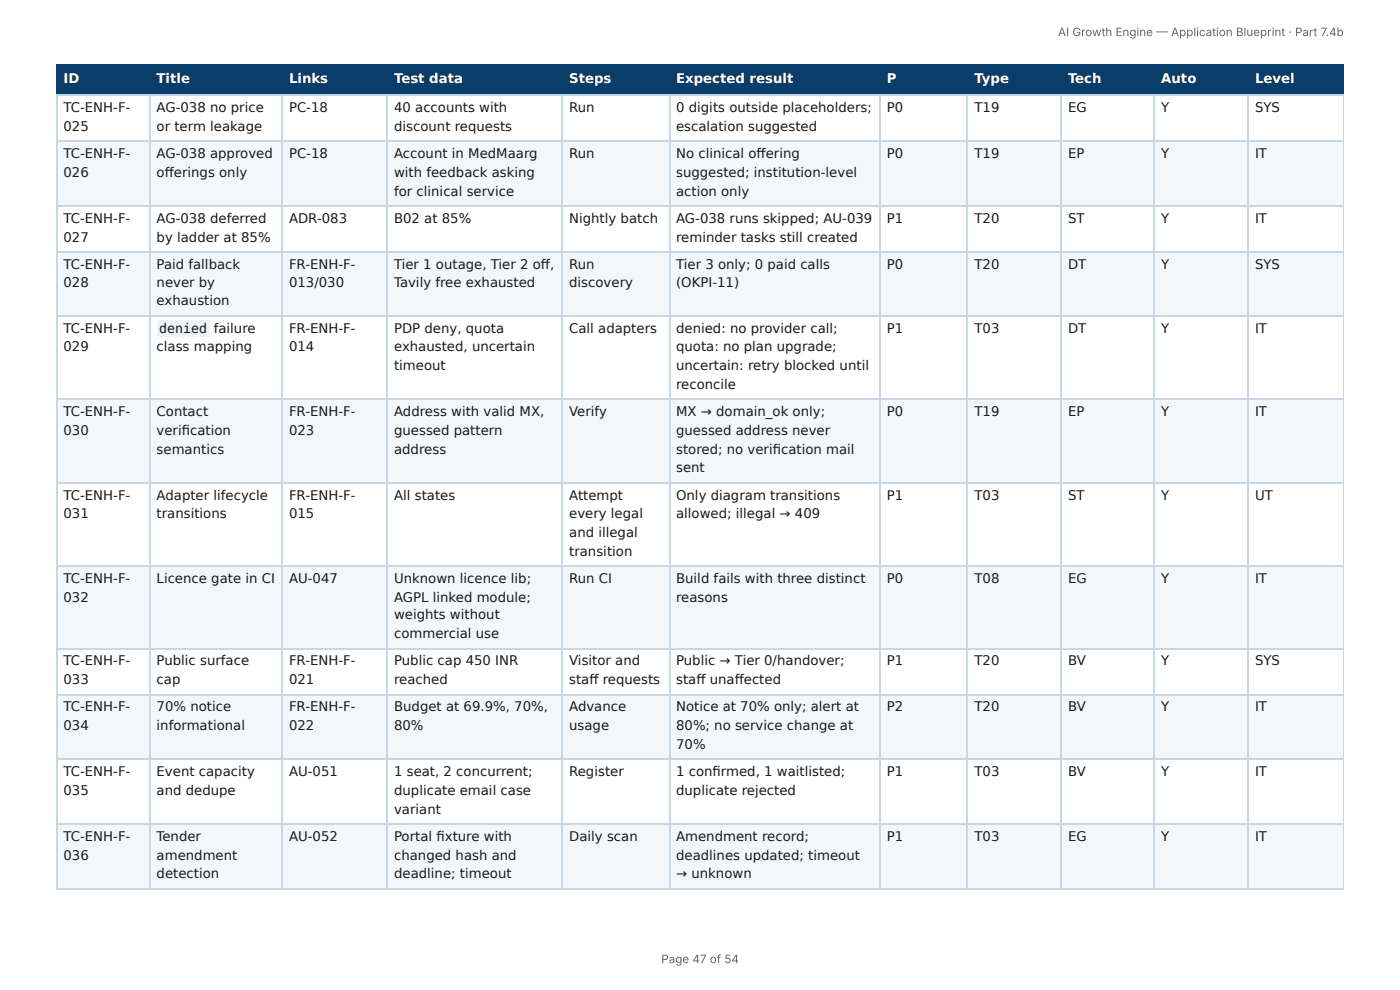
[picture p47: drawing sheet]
<svg xmlns="http://www.w3.org/2000/svg" width="297mm" height="210mm" viewBox="0 0 297 210" stroke-linecap="round" stroke-linejoin="round" font-family="sans-serif">
<defs><g id="words">
<g font-size="2.8" fill="#fff">
<text x="13.5" y="17.7">ID</text>
<text x="33.3" y="17.7">Title</text>
<text x="61.4" y="17.7">Links</text>
<text x="83.7" y="17.7">Test data</text>
<text x="120.9" y="17.7">Steps</text>
<text x="143.6" y="17.7">Expected result</text>
<text x="188.4" y="17.7">P</text>
<text x="207" y="17.7">Type</text>
<text x="226.8" y="17.7">Tech</text>
<text x="246.6" y="17.7">Auto</text>
<text x="266.6" y="17.7">Level</text>
</g>
<g font-size="2.8" fill="#1a1a1a">
<text x="13.5" y="23.8">TC-ENH-F-</text>
<text x="33.3" y="23.8">AG-038 no price</text>
<text x="61.4" y="23.8">PC-18</text>
<text x="83.7" y="23.8">40 accounts with</text>
<text x="120.9" y="23.8">Run</text>
<text x="143.6" y="23.8">0 digits outside placeholders;</text>
<text x="188.4" y="23.8">P0</text>
<text x="207" y="23.8">T19</text>
<text x="226.8" y="23.8">EG</text>
<text x="246.6" y="23.8">Y</text>
<text x="266.6" y="23.8">SYS</text>
<text x="13.5" y="27.8">025</text>
<text x="33.3" y="27.8">or term leakage</text>
<text x="83.7" y="27.8">discount requests</text>
<text x="143.6" y="27.8">escalation suggested</text>
<text x="13.5" y="33.6">TC-ENH-F-</text>
<text x="33.3" y="33.6">AG-038 approved</text>
<text x="61.4" y="33.6">PC-18</text>
<text x="83.7" y="33.6">Account in MedMaarg</text>
<text x="120.9" y="33.6">Run</text>
<text x="143.6" y="33.6">No clinical off ering</text>
<text x="188.4" y="33.6">P0</text>
<text x="207" y="33.6">T19</text>
<text x="226.8" y="33.6">EP</text>
<text x="246.6" y="33.6">Y</text>
<text x="266.6" y="33.6">IT</text>
<text x="13.5" y="37.6">026</text>
<text x="33.3" y="37.6">off erings only</text>
<text x="83.7" y="37.6">with feedback asking</text>
<text x="83.7" y="41.5">for clinical service</text>
<text x="143.6" y="37.6">suggested; institution-level</text>
<text x="143.6" y="41.5">action only</text>
<text x="13.5" y="47.4">TC-ENH-F-</text>
<text x="33.3" y="47.4">AG-038 deferred</text>
<text x="61.4" y="47.4">ADR-083</text>
<text x="83.7" y="47.4">B02 at 85%</text>
<text x="120.9" y="47.4">Nightly batch</text>
<text x="143.6" y="47.4">AG-038 runs skipped; AU-039</text>
<text x="188.4" y="47.4">P1</text>
<text x="207" y="47.4">T20</text>
<text x="226.8" y="47.4">ST</text>
<text x="246.6" y="47.4">Y</text>
<text x="266.6" y="47.4">IT</text>
<text x="13.5" y="51.3">027</text>
<text x="33.3" y="51.3">by ladder at 85%</text>
<text x="143.6" y="51.3">reminder tasks still created</text>
<text x="13.5" y="57.2">TC-ENH-F-</text>
<text x="33.3" y="57.2">Paid fallback</text>
<text x="61.4" y="57.2">FR-ENH-F-</text>
<text x="83.7" y="57.2">Tier 1 outage, Tier 2 off ,</text>
<text x="120.9" y="57.2">Run</text>
<text x="143.6" y="57.2">Tier 3 only; 0 paid calls</text>
<text x="188.4" y="57.2">P0</text>
<text x="207" y="57.2">T20</text>
<text x="226.8" y="57.2">DT</text>
<text x="246.6" y="57.2">Y</text>
<text x="266.6" y="57.2">SYS</text>
<text x="13.5" y="60.9">028</text>
<text x="33.3" y="60.9">never by</text>
<text x="33.3" y="64.8">exhaustion</text>
<text x="61.4" y="60.9">013/030</text>
<text x="83.7" y="60.9">Tavily free exhausted</text>
<text x="120.9" y="60.9">discovery</text>
<text x="143.6" y="60.9">(OKPI-11)</text>
<text x="13.5" y="70.6">TC-ENH-F-</text>
<text x="33.8" y="70.6">denied</text>
<text x="45.4" y="70.6">failure</text>
<text x="61.4" y="70.6">FR-ENH-F-</text>
<text x="83.7" y="70.6">PDP deny, quota</text>
<text x="120.9" y="70.6">Call adapters</text>
<text x="143.6" y="70.6">denied: no provider call;</text>
<text x="188.4" y="70.6">P1</text>
<text x="207" y="70.6">T03</text>
<text x="226.8" y="70.6">DT</text>
<text x="246.6" y="70.6">Y</text>
<text x="266.6" y="70.6">IT</text>
<text x="13.5" y="74.6">029</text>
<text x="33.3" y="74.6">class mapping</text>
<text x="61.4" y="74.6">014</text>
<text x="83.7" y="74.6">exhausted, uncertain</text>
<text x="143.6" y="74.6">quota: no plan upgrade;</text>
<text x="83.7" y="78.6">timeout</text>
<text x="143.6" y="78.6">uncertain: retry blocked until</text>
<text x="143.6" y="82.6">reconcile</text>
<text x="13.5" y="88.4">TC-ENH-F-</text>
<text x="33.3" y="88.4">Contact</text>
<text x="61.4" y="88.4">FR-ENH-F-</text>
<text x="83.7" y="88.4">Address with valid MX,</text>
<text x="120.9" y="88.4">Verify</text>
<text x="143.6" y="88.4">MX → domain_ok only;</text>
<text x="188.4" y="88.4">P0</text>
<text x="207" y="88.4">T19</text>
<text x="226.8" y="88.4">EP</text>
<text x="246.6" y="88.4">Y</text>
<text x="266.6" y="88.4">IT</text>
<text x="13.5" y="92.3">030</text>
<text x="33.3" y="92.3">verifi cation</text>
<text x="61.4" y="92.3">023</text>
<text x="83.7" y="92.3">guessed pattern</text>
<text x="143.6" y="92.3">guessed address never</text>
<text x="33.3" y="96.3">semantics</text>
<text x="83.7" y="96.3">address</text>
<text x="143.6" y="96.3">stored; no verifi cation mail</text>
<text x="143.6" y="100.3">sent</text>
<text x="13.5" y="106.1">TC-ENH-F-</text>
<text x="33.3" y="106.1">Adapter lifecycle</text>
<text x="61.4" y="106.1">FR-ENH-F-</text>
<text x="83.7" y="106.1">All states</text>
<text x="120.9" y="106.1">Attempt</text>
<text x="143.6" y="106.1">Only diagram transitions</text>
<text x="188.4" y="106.1">P1</text>
<text x="207" y="106.1">T03</text>
<text x="226.8" y="106.1">ST</text>
<text x="246.6" y="106.1">Y</text>
<text x="266.6" y="106.1">UT</text>
<text x="13.5" y="110.1">031</text>
<text x="33.3" y="110.1">transitions</text>
<text x="61.4" y="110.1">015</text>
<text x="120.9" y="110.1">every legal</text>
<text x="143.6" y="110.1">allowed; illegal → 409</text>
<text x="120.9" y="114">and illegal</text>
<text x="120.9" y="118">transition</text>
<text x="13.5" y="123.8">TC-ENH-F-</text>
<text x="33.3" y="123.8">Licence gate in CI</text>
<text x="61.4" y="123.8">AU-047</text>
<text x="83.7" y="123.8">Unknown licence lib;</text>
<text x="120.9" y="123.8">Run CI</text>
<text x="143.6" y="123.8">Build fails with three distinct</text>
<text x="188.4" y="123.8">P0</text>
<text x="207" y="123.8">T08</text>
<text x="226.8" y="123.8">EG</text>
<text x="246.6" y="123.8">Y</text>
<text x="266.6" y="123.8">IT</text>
<text x="13.5" y="127.8">032</text>
<text x="83.7" y="127.8">AGPL linked module;</text>
<text x="83.7" y="131.5">weights without</text>
<text x="143.6" y="127.8">reasons</text>
<text x="83.7" y="135.5">commercial use</text>
<text x="13.5" y="141.3">TC-ENH-F-</text>
<text x="33.3" y="141.3">Public surface</text>
<text x="61.4" y="141.3">FR-ENH-F-</text>
<text x="83.7" y="141.3">Public cap 450 INR</text>
<text x="120.9" y="141.3">Visitor and</text>
<text x="143.6" y="141.3">Public → Tier 0/handover;</text>
<text x="188.4" y="141.3">P1</text>
<text x="207" y="141.3">T20</text>
<text x="226.8" y="141.3">BV</text>
<text x="246.6" y="141.3">Y</text>
<text x="266.6" y="141.3">SYS</text>
<text x="13.5" y="145.3">033</text>
<text x="33.3" y="145.3">cap</text>
<text x="61.4" y="145.3">021</text>
<text x="83.7" y="145.3">reached</text>
<text x="120.9" y="145.3">staff requests</text>
<text x="143.6" y="145.3">staff unaff ected</text>
<text x="13.5" y="151.1">TC-ENH-F-</text>
<text x="13.5" y="155">034</text>
<text x="33.3" y="151.1">70% notice</text>
<text x="33.3" y="155">informational</text>
<text x="61.4" y="151.1">FR-ENH-F-</text>
<text x="61.4" y="155">022</text>
<text x="83.7" y="151.1">Budget at 69.9%, 70%,</text>
<text x="83.7" y="155">80%</text>
<text x="120.9" y="151.1">Advance</text>
<text x="120.9" y="155">usage</text>
<text x="143.6" y="151.1">Notice at 70% only; alert at</text>
<text x="143.6" y="155">80%; no service change at</text>
<text x="188.4" y="151.1">P2</text>
<text x="207" y="151.1">T20</text>
<text x="226.8" y="151.1">BV</text>
<text x="246.6" y="151.1">Y</text>
<text x="266.6" y="151.1">IT</text>
<text x="143.6" y="159">70%</text>
<text x="13.5" y="164.8">TC-ENH-F-</text>
<text x="33.3" y="164.8">Event capacity</text>
<text x="61.4" y="164.8">AU-051</text>
<text x="83.7" y="164.8">1 seat, 2 concurrent;</text>
<text x="120.9" y="164.8">Register</text>
<text x="143.6" y="164.8">1 confi rmed, 1 waitlisted;</text>
<text x="188.4" y="164.8">P1</text>
<text x="207" y="164.8">T03</text>
<text x="226.8" y="164.8">BV</text>
<text x="246.6" y="164.8">Y</text>
<text x="266.6" y="164.8">IT</text>
<text x="13.5" y="168.8">035</text>
<text x="33.3" y="168.8">and dedupe</text>
<text x="83.7" y="168.8">duplicate email case</text>
<text x="83.7" y="172.8">variant</text>
<text x="143.6" y="168.8">duplicate rejected</text>
<text x="13.5" y="178.6">TC-ENH-F-</text>
<text x="33.3" y="178.6">Tender</text>
<text x="61.4" y="178.6">AU-052</text>
<text x="83.7" y="178.6">Portal fi xture with</text>
<text x="120.9" y="178.6">Daily scan</text>
<text x="143.6" y="178.6">Amendment record;</text>
<text x="188.4" y="178.6">P1</text>
<text x="207" y="178.6">T03</text>
<text x="226.8" y="178.6">EG</text>
<text x="246.6" y="178.6">Y</text>
<text x="266.6" y="178.6">IT</text>
<text x="13.5" y="182.6">036</text>
<text x="33.3" y="182.6">amendment</text>
<text x="83.7" y="182.6">changed hash and</text>
<text x="143.6" y="182.6">deadlines updated; timeout</text>
<text x="33.3" y="186.5">detection</text>
<text x="83.7" y="186.5">deadline; timeout</text>
<text x="143.6" y="186.5">→ unknown</text>
</g>
<g font-size="2.5" fill="#666">
<text x="224.7" y="7.7">AI Growth Engine — Application Blueprint · Part 7.4b</text>
<text x="140.5" y="204.5">Page 47 of 54</text>
</g>
</g></defs>
<g fill="#0b3d6b">
<path d="M12.2 14h19.5v6.1h-19.5z"/>
<path d="M31.7 14h28.4v6.1h-28.4z"/>
<path d="M60.1 14h22.2v6.1h-22.2z"/>
<path d="M82.3 14h37v6.1h-37z"/>
<path d="M119.3 14h22.8v6.1h-22.8z"/>
<path d="M142.1 14h44.7v6.1h-44.7z"/>
<path d="M186.8 14h18.8v6.1h-18.8z"/>
<path d="M205.6 14h19.8v6.1h-19.8z"/>
<path d="M225.4 14h19.9v6.1h-19.9z"/>
<path d="M245.3 14h19.8v6.1h-19.8z"/>
<path d="M265.1 14h20.3v6.1h-20.3z"/>
</g>
<g fill="#f4f7fa">
<path d="M12.2 29.9h19.5v13.8h-19.5z"/>
<path d="M31.7 29.9h28.4v13.8h-28.4z"/>
<path d="M60.1 29.9h22.2v13.8h-22.2z"/>
<path d="M82.3 29.9h37v13.8h-37z"/>
<path d="M119.3 29.9h22.8v13.8h-22.8z"/>
<path d="M142.1 29.9h44.7v13.8h-44.7z"/>
<path d="M186.8 29.9h18.8v13.8h-18.8z"/>
<path d="M205.6 29.9h19.8v13.8h-19.8z"/>
<path d="M225.4 29.9h19.9v13.8h-19.9z"/>
<path d="M245.3 29.9h19.8v13.8h-19.8z"/>
<path d="M265.1 29.9h20.3v13.8h-20.3z"/>
<path d="M12.2 53.4h19.5v13.8h-19.5z"/>
<path d="M31.7 53.4h28.4v13.8h-28.4z"/>
<path d="M60.1 53.4h22.2v13.8h-22.2z"/>
<path d="M82.3 53.4h37v13.8h-37z"/>
<path d="M119.3 53.4h22.8v13.8h-22.8z"/>
<path d="M142.1 53.4h44.7v13.8h-44.7z"/>
<path d="M186.8 53.4h18.8v13.8h-18.8z"/>
<path d="M205.6 53.4h19.8v13.8h-19.8z"/>
<path d="M225.4 53.4h19.9v13.8h-19.9z"/>
<path d="M245.3 53.4h19.8v13.8h-19.8z"/>
<path d="M265.1 53.4h20.3v13.8h-20.3z"/>
<path d="M12.2 84.9h19.5v17.5h-19.5z"/>
<path d="M31.7 84.9h28.4v17.5h-28.4z"/>
<path d="M60.1 84.9h22.2v17.5h-22.2z"/>
<path d="M82.3 84.9h37v17.5h-37z"/>
<path d="M119.3 84.9h22.8v17.5h-22.8z"/>
<path d="M142.1 84.9h44.7v17.5h-44.7z"/>
<path d="M186.8 84.9h18.8v17.5h-18.8z"/>
<path d="M205.6 84.9h19.8v17.5h-19.8z"/>
<path d="M225.4 84.9h19.9v17.5h-19.9z"/>
<path d="M245.3 84.9h19.8v17.5h-19.8z"/>
<path d="M265.1 84.9h20.3v17.5h-20.3z"/>
<path d="M12.2 120.1h19.5v17.7h-19.5z"/>
<path d="M31.7 120.1h28.4v17.7h-28.4z"/>
<path d="M60.1 120.1h22.2v17.7h-22.2z"/>
<path d="M82.3 120.1h37v17.7h-37z"/>
<path d="M119.3 120.1h22.8v17.7h-22.8z"/>
<path d="M142.1 120.1h44.7v17.7h-44.7z"/>
<path d="M186.8 120.1h18.8v17.7h-18.8z"/>
<path d="M205.6 120.1h19.8v17.7h-19.8z"/>
<path d="M225.4 120.1h19.9v17.7h-19.9z"/>
<path d="M245.3 120.1h19.8v17.7h-19.8z"/>
<path d="M265.1 120.1h20.3v17.7h-20.3z"/>
<path d="M12.2 147.6h19.5v13.8h-19.5z"/>
<path d="M31.7 147.6h28.4v13.8h-28.4z"/>
<path d="M60.1 147.6h22.2v13.8h-22.2z"/>
<path d="M82.3 147.6h37v13.8h-37z"/>
<path d="M119.3 147.6h22.8v13.8h-22.8z"/>
<path d="M142.1 147.6h44.7v13.8h-44.7z"/>
<path d="M186.8 147.6h18.8v13.8h-18.8z"/>
<path d="M205.6 147.6h19.8v13.8h-19.8z"/>
<path d="M225.4 147.6h19.9v13.8h-19.9z"/>
<path d="M245.3 147.6h19.8v13.8h-19.8z"/>
<path d="M265.1 147.6h20.3v13.8h-20.3z"/>
<path d="M12.2 174.9h19.5v13.7h-19.5z"/>
<path d="M31.7 174.9h28.4v13.7h-28.4z"/>
<path d="M60.1 174.9h22.2v13.7h-22.2z"/>
<path d="M82.3 174.9h37v13.7h-37z"/>
<path d="M119.3 174.9h22.8v13.7h-22.8z"/>
<path d="M142.1 174.9h44.7v13.7h-44.7z"/>
<path d="M186.8 174.9h18.8v13.7h-18.8z"/>
<path d="M205.6 174.9h19.8v13.7h-19.8z"/>
<path d="M225.4 174.9h19.9v13.7h-19.9z"/>
<path d="M245.3 174.9h19.8v13.7h-19.8z"/>
<path d="M265.1 174.9h20.3v13.7h-20.3z"/>
</g>
<g fill="none" stroke="#0b3d6b" stroke-width=".26">
<path d="M11.9 13.9h273.5M12 13.8v6.6M31.9 13.8v6.6M59.9 13.8v6.6M82.2 13.8v6.6M119.5 13.8v6.6M142.2 13.8v6.6M186.9 13.8v6.6M205.4 13.8v6.6M225.3 13.8v6.6M245.1 13.8v6.6M265 13.8v6.6"/>
<path d="M11.9 20.2h273.5"/>
</g>
<path d="M285.3 13.8v6.6" fill="none" stroke="#0b3d6b" stroke-width=".21"/>
<g fill="none" stroke="#c9d6e3" stroke-width=".26">
<path d="M11.9 20.2h273.5M11.9 30h273.5M12 20.4v168.2M31.9 20.4v168.2M59.9 20.4v168.2M82.2 20.4v168.2M119.5 20.4v168.2M142.2 20.4v168.2M186.9 20.4v168.2M205.4 20.4v168.2M225.3 20.4v168.2M245.1 20.4v168.2"/>
<path d="M265 20.4v168.2M11.9 43.8h273.5M11.9 53.6h273.5M11.9 67.1h273.5M11.9 84.8h273.5M11.9 102.5h273.5M11.9 120.3h273.5M11.9 137.7h273.5M11.9 147.5h273.5M11.9 161.3h273.5M11.9 175h273.5M11.9 188.8h273.5"/>
</g>
<path d="M285.3 20.4v168.2" fill="none" stroke="#c9d6e3" stroke-width=".21"/>
<path d="M33.3 68h11.1v3.4h-11.1z" fill="#eef2f6"/>
<use href="#words"/>
</svg>
